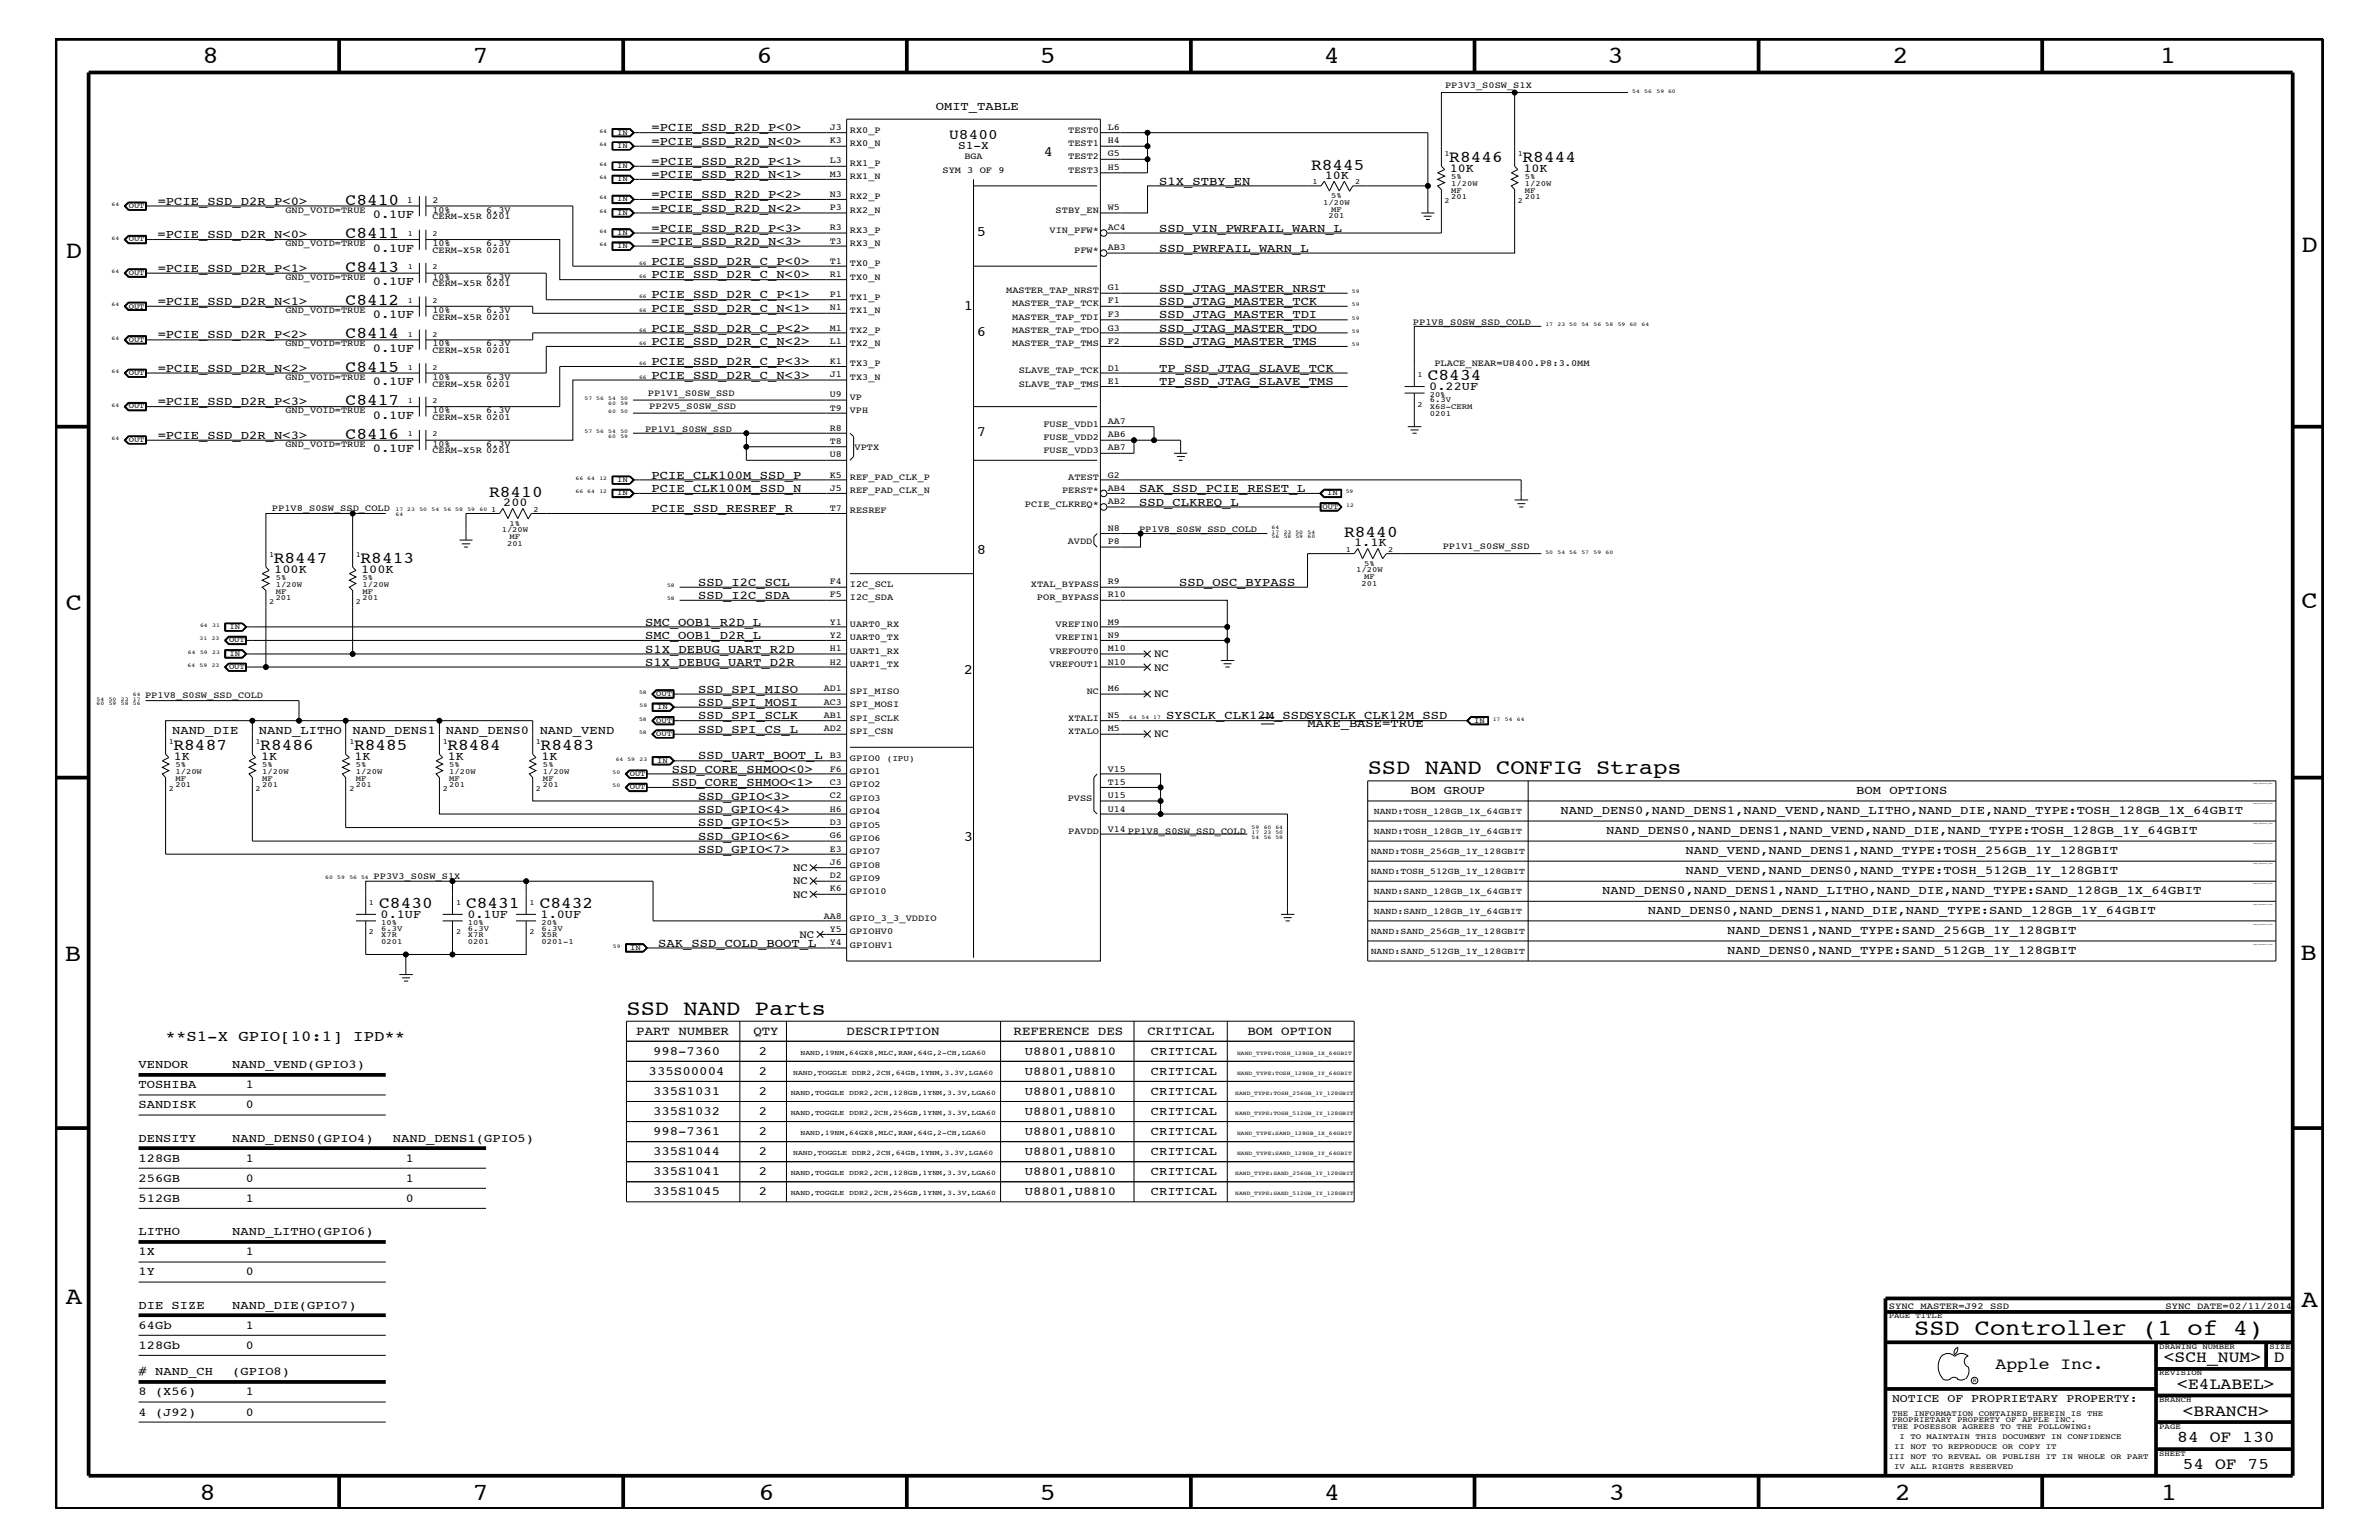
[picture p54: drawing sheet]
<svg xmlns="http://www.w3.org/2000/svg" width="432mm" height="279mm" viewBox="0 0 432 279" stroke-linecap="round" stroke-linejoin="round" font-family="sans-serif">
<defs><g id="words">
<g font-size="4.5">
<text x="36.7" y="11.5">8</text>
<text x="85.8" y="11.5">7</text>
<text x="137.3" y="11.5">6</text>
<text x="188.7" y="11.5">5</text>
<text x="240.3" y="11.5">4</text>
<text x="291.8" y="11.5">3</text>
<text x="343.5" y="11.5">2</text>
<text x="392" y="11.5">1</text>
<text x="11.9" y="46.8">D</text>
<text x="417.7" y="45.7">D</text>
<text x="11.9" y="110.6">C</text>
<text x="417.7" y="110.4">C</text>
<text x="11.8" y="174.3">B</text>
<text x="417.6" y="174.2">B</text>
<text x="11.9" y="236.7">A</text>
<text x="417.7" y="237.1">A</text>
<text x="36.2" y="272.1">8</text>
<text x="85.8" y="272.1">7</text>
<text x="137.7" y="272.1">6</text>
<text x="188.7" y="272.1">5</text>
<text x="240.4" y="272.1">4</text>
<text x="292" y="272.1">3</text>
<text x="343.9" y="272.1">2</text>
<text x="392.2" y="272.1">1</text>
</g>
<text font-size="4.1" x="347.4" y="242.3">SSD Controller (1 of 4)</text>
<g font-size="3.9">
<text x="248.2" y="140.4">SSD NAND CONFIG Straps</text>
<text x="113.7" y="184.1">SSD NAND Parts</text>
</g>
<g font-size="3">
<text x="263.1" y="29.4">R8446</text>
<text x="276.4" y="29.4">R8444</text>
<text x="238" y="30.8">R8445</text>
<text x="62.7" y="37.2">C8410</text>
<text x="62.7" y="43.2">C8411</text>
<text x="62.7" y="49.3">C8413</text>
<text x="62.7" y="55.3">C8412</text>
<text x="62.7" y="61.4">C8414</text>
<text x="62.7" y="67.5">C8415</text>
<text x="259.2" y="68.9">C8434</text>
<text x="62.7" y="73.5">C8417</text>
<text x="62.7" y="79.6">C8416</text>
<text x="88.8" y="90.1">R8410</text>
<text x="244" y="97.4">R8440</text>
<text x="49.7" y="102.1">R8447</text>
<text x="65.4" y="102.1">R8413</text>
<text x="31.5" y="136.1">R8487</text>
<text x="47.2" y="136.1">R8486</text>
<text x="64.3" y="136.1">R8485</text>
<text x="81.2" y="136.1">R8484</text>
<text x="98.1" y="136.1">R8483</text>
<text x="68.8" y="164.7">C8430</text>
<text x="84.6" y="164.7">C8431</text>
<text x="98" y="164.7">C8432</text>
<text x="362.2" y="248.4">Apple Inc.</text>
<text x="392.7" y="247.1">&lt;SCH_NUM&gt;</text>
<text x="395.2" y="252">&lt;E4LABEL&gt;</text>
<text x="412.7" y="247.1">D</text>
<text x="396.2" y="256.8">&lt;BRANCH&gt;</text>
<text x="395.2" y="261.6">84 OF 130</text>
<text x="396.2" y="266.6">54 OF 75</text>
</g>
<text font-size="2.8" x="30.1" y="188.9">**S1-X GPIO[10:1] IPD**</text>
<g font-size="2.6">
<text x="172.3" y="25.3">U8400</text>
<text x="189.5" y="28.3">4</text>
<text x="177.3" y="42.9">5</text>
<text x="174.9" y="56.2">1</text>
<text x="177.3" y="61">6</text>
<text x="177.3" y="79.2">7</text>
<text x="177.3" y="100.4">8</text>
<text x="174.9" y="122.2">2</text>
<text x="174.9" y="152.5">3</text>
</g>
<g font-size="2.3">
<text x="115.5" y="187.7">PART NUMBER</text>
<text x="118.5" y="191.4">998-7360</text>
<text x="136.7" y="187.7">QTY</text>
<text x="137.8" y="191.4">2</text>
<text x="153.7" y="187.7">DESCRIPTION</text>
<text x="184" y="187.7">REFERENCE DES</text>
<text x="208.3" y="187.7">CRITICAL</text>
<text x="226.4" y="187.7">BOM OPTION</text>
<text x="117.7" y="195">335S00004</text>
<text x="137.8" y="195">2</text>
<text x="118.5" y="198.7">335S1031</text>
<text x="118.5" y="202.3">335S1032</text>
<text x="137.8" y="202.3">2</text>
<text x="137.8" y="198.7">2</text>
<text x="118.5" y="209.6">335S1044</text>
<text x="118.5" y="205.9">998-7361</text>
<text x="137.8" y="209.6">2</text>
<text x="137.8" y="205.9">2</text>
<text x="118.5" y="213.2">335S1041</text>
<text x="137.8" y="213.2">2</text>
<text x="118.5" y="216.9">335S1045</text>
<text x="137.8" y="216.9">2</text>
</g>
<g font-size="2.2">
<text x="118.3" y="23.8">=PCIE_SSD_R2D_P&lt;0&gt;</text>
<text x="169.8" y="19.9">OMIT_TABLE</text>
<text x="118.3" y="26.3">=PCIE_SSD_R2D_N&lt;0&gt;</text>
<text x="118.3" y="29.9">=PCIE_SSD_R2D_P&lt;1&gt;</text>
<text x="118.3" y="35.9">=PCIE_SSD_R2D_P&lt;2&gt;</text>
<text x="118.3" y="32.3">=PCIE_SSD_R2D_N&lt;1&gt;</text>
<text x="210.4" y="33.6">S1X_STBY_EN</text>
<text x="240.5" y="32.5">10K</text>
<text x="263.1" y="31.2">10K</text>
<text x="276.5" y="31.2">10K</text>
<text x="28.6" y="37.2">=PCIE_SSD_D2R_P&lt;0&gt;</text>
<text x="67.6" y="39.6">0.1UF</text>
<text x="118.3" y="38.4">=PCIE_SSD_R2D_N&lt;2&gt;</text>
<text x="28.6" y="43.2">=PCIE_SSD_D2R_N&lt;0&gt;</text>
<text x="67.6" y="45.7">0.1UF</text>
<text x="118.3" y="44.4">=PCIE_SSD_R2D_N&lt;3&gt;</text>
<text x="118.3" y="42">=PCIE_SSD_R2D_P&lt;3&gt;</text>
<text x="210.4" y="42">SSD_VIN_PWRFAIL_WARN_L</text>
<text x="210.4" y="45.7">SSD_PWRFAIL_WARN_L</text>
<text x="28.6" y="49.3">=PCIE_SSD_D2R_P&lt;1&gt;</text>
<text x="67.6" y="51.7">0.1UF</text>
<text x="118.3" y="48">PCIE_SSD_D2R_C_P&lt;0&gt;</text>
<text x="118.3" y="50.5">PCIE_SSD_D2R_C_N&lt;0&gt;</text>
<text x="210.4" y="52.9">SSD_JTAG_MASTER_NRST</text>
<text x="28.6" y="55.3">=PCIE_SSD_D2R_N&lt;1&gt;</text>
<text x="67.6" y="57.8">0.1UF</text>
<text x="118.3" y="56.6">PCIE_SSD_D2R_C_N&lt;1&gt;</text>
<text x="118.3" y="54.1">PCIE_SSD_D2R_C_P&lt;1&gt;</text>
<text x="210.4" y="57.8">SSD_JTAG_MASTER_TDI</text>
<text x="210.4" y="55.3">SSD_JTAG_MASTER_TCK</text>
<text x="28.6" y="61.4">=PCIE_SSD_D2R_P&lt;2&gt;</text>
<text x="67.6" y="63.9">0.1UF</text>
<text x="118.3" y="62.6">PCIE_SSD_D2R_C_N&lt;2&gt;</text>
<text x="118.3" y="60.2">PCIE_SSD_D2R_C_P&lt;2&gt;</text>
<text x="210.4" y="62.6">SSD_JTAG_MASTER_TMS</text>
<text x="210.4" y="60.2">SSD_JTAG_MASTER_TDO</text>
<text x="28.6" y="67.5">=PCIE_SSD_D2R_N&lt;2&gt;</text>
<text x="67.6" y="69.9">0.1UF</text>
<text x="118.3" y="68.7">PCIE_SSD_D2R_C_N&lt;3&gt;</text>
<text x="118.3" y="66.2">PCIE_SSD_D2R_C_P&lt;3&gt;</text>
<text x="210.4" y="69.9">TP_SSD_JTAG_SLAVE_TMS</text>
<text x="210.4" y="67.5">TP_SSD_JTAG_SLAVE_TCK</text>
<text x="259.4" y="70.7">0.22UF</text>
<text x="28.6" y="73.5">=PCIE_SSD_D2R_P&lt;3&gt;</text>
<text x="67.6" y="76">0.1UF</text>
<text x="28.6" y="79.6">=PCIE_SSD_D2R_N&lt;3&gt;</text>
<text x="67.6" y="82">0.1UF</text>
<text x="118.3" y="89.3">PCIE_CLK100M_SSD_N</text>
<text x="118.3" y="86.9">PCIE_CLK100M_SSD_P</text>
<text x="206.8" y="89.3">SAK_SSD_PCIE_RESET_L</text>
<text x="91.4" y="91.8">200</text>
<text x="118.3" y="92.9">PCIE_SSD_RESREF_R</text>
<text x="206.8" y="91.7">SSD_CLKREQ_L</text>
<text x="245.8" y="99.1">1.1K</text>
<text x="49.8" y="104">100K</text>
<text x="65.5" y="104">100K</text>
<text x="126.7" y="106.3">SSD_I2C_SCL</text>
<text x="214" y="106.3">SSD_OSC_BYPASS</text>
<text x="117.1" y="113.6">SMC_OOB1_R2D_L</text>
<text x="126.7" y="108.7">SSD_I2C_SDA</text>
<text x="117.1" y="118.4">S1X_DEBUG_UART_R2D</text>
<text x="117.1" y="115.9">SMC_OOB1_D2R_L</text>
<text x="117.1" y="120.8">S1X_DEBUG_UART_D2R</text>
<text x="126.7" y="125.7">SSD_SPI_MISO</text>
<text x="126.7" y="130.5">SSD_SPI_SCLK</text>
<text x="126.7" y="128">SSD_SPI_MOSI</text>
<text x="211.7" y="130.5">SYSCLK_CLK12M_SSDSYSCLK_CLK12M_SSD</text>
<text x="237.3" y="131.9">MAKE_BASE=TRUE</text>
<text x="31.2" y="133.2">NAND_DIE</text>
<text x="31.6" y="137.9">1K</text>
<text x="47" y="133.2">NAND_LITHO</text>
<text x="47.4" y="137.9">1K</text>
<text x="64" y="133.2">NAND_DENS1</text>
<text x="64.3" y="137.9">1K</text>
<text x="80.9" y="133.2">NAND_DENS0</text>
<text x="81.3" y="137.9">1K</text>
<text x="98" y="133.2">NAND_VEND</text>
<text x="98.3" y="137.9">1K</text>
<text x="126.7" y="133">SSD_SPI_CS_L</text>
<text x="126.7" y="137.8">SSD_UART_BOOT_L</text>
<text x="121.9" y="140.2">SSD_CORE_SHMOO&lt;0&gt;</text>
<text x="121.9" y="142.6">SSD_CORE_SHMOO&lt;1&gt;</text>
<text x="126.7" y="149.9">SSD_GPIO&lt;5&gt;</text>
<text x="126.7" y="147.5">SSD_GPIO&lt;4&gt;</text>
<text x="126.7" y="145.1">SSD_GPIO&lt;3&gt;</text>
<text x="256" y="144">BOM GROUP</text>
<text x="283.2" y="147.7">NAND_DENS0,NAND_DENS1,NAND_VEND,NAND_LITHO,NAND_DIE,NAND_TYPE:TOSH_128GB_1X_64GBIT</text>
<text x="336.9" y="144">BOM OPTIONS</text>
<text x="126.7" y="152.3">SSD_GPIO&lt;6&gt;</text>
<text x="126.7" y="154.7">SSD_GPIO&lt;7&gt;</text>
<text x="291.5" y="151.3">NAND_DENS0,NAND_DENS1,NAND_VEND,NAND_DIE,NAND_TYPE:TOSH_128GB_1Y_64GBIT</text>
<text x="305.9" y="155">NAND_VEND,NAND_DENS1,NAND_TYPE:TOSH_256GB_1Y_128GBIT</text>
<text x="305.9" y="158.6">NAND_VEND,NAND_DENS0,NAND_TYPE:TOSH_512GB_1Y_128GBIT</text>
<text x="69.1" y="166.5">0.1UF</text>
<text x="84.8" y="166.5">0.1UF</text>
<text x="98.1" y="166.5">1.0UF</text>
<text x="290.8" y="162.2">NAND_DENS0,NAND_DENS1,NAND_LITHO,NAND_DIE,NAND_TYPE:SAND_128GB_1X_64GBIT</text>
<text x="299.1" y="165.9">NAND_DENS0,NAND_DENS1,NAND_DIE,NAND_TYPE:SAND_128GB_1Y_64GBIT</text>
<text x="119.5" y="171.7">SAK_SSD_COLD_BOOT_L</text>
<text x="313.5" y="169.5">NAND_DENS1,NAND_TYPE:SAND_256GB_1Y_128GBIT</text>
<text x="313.5" y="173.2">NAND_DENS0,NAND_TYPE:SAND_512GB_1Y_128GBIT</text>
<text x="186" y="191.4">U8801,U8810</text>
<text x="208.9" y="191.4">CRITICAL</text>
<text x="25.1" y="193.7">VENDOR</text>
<text x="25.1" y="197.4">TOSHIBA</text>
<text x="42.2" y="193.7">NAND_VEND(GPIO3)</text>
<text x="44.6" y="197.4">1</text>
<text x="186" y="195">U8801,U8810</text>
<text x="208.9" y="195">CRITICAL</text>
<text x="25.1" y="201">SANDISK</text>
<text x="44.6" y="201">0</text>
<text x="186" y="202.3">U8801,U8810</text>
<text x="186" y="198.7">U8801,U8810</text>
<text x="208.9" y="202.3">CRITICAL</text>
<text x="208.9" y="198.7">CRITICAL</text>
<text x="25.1" y="207.1">DENSITY</text>
<text x="42.2" y="207.1">NAND_DENS0(GPIO4)</text>
<text x="71.3" y="207.1">NAND_DENS1(GPIO5)</text>
<text x="186" y="209.6">U8801,U8810</text>
<text x="186" y="205.9">U8801,U8810</text>
<text x="208.9" y="209.6">CRITICAL</text>
<text x="208.9" y="205.9">CRITICAL</text>
<text x="25.1" y="214.4">256GB</text>
<text x="25.1" y="210.8">128GB</text>
<text x="44.6" y="210.8">1</text>
<text x="44.6" y="214.4">0</text>
<text x="73.7" y="214.4">1</text>
<text x="73.7" y="210.8">1</text>
<text x="186" y="213.2">U8801,U8810</text>
<text x="208.9" y="213.2">CRITICAL</text>
<text x="25.1" y="218">512GB</text>
<text x="44.6" y="218">1</text>
<text x="73.7" y="218">0</text>
<text x="186" y="216.9">U8801,U8810</text>
<text x="208.9" y="216.9">CRITICAL</text>
<text x="25.1" y="227.7">1X</text>
<text x="25.1" y="224.1">LITHO</text>
<text x="42.2" y="224.1">NAND_LITHO(GPIO6)</text>
<text x="44.6" y="227.7">1</text>
<text x="25.1" y="231.3">1Y</text>
<text x="44.6" y="231.3">0</text>
<text x="25.1" y="237.4">DIE SIZE</text>
<text x="42.2" y="237.4">NAND_DIE(GPIO7)</text>
<text x="25.1" y="241.1">64Gb</text>
<text x="25.1" y="244.7">128Gb</text>
<text x="44.6" y="244.7">0</text>
<text x="44.6" y="241.1">1</text>
<text x="25.1" y="249.5"># NAND_CH</text>
<text x="42.2" y="249.5">(GPIO8)</text>
<text x="25.1" y="253.2">8 (X56)</text>
<text x="25.1" y="256.8">4 (J92)</text>
<text x="44.6" y="256.8">0</text>
<text x="44.6" y="253.2">1</text>
</g>
<g font-size="2.1">
<text x="173.9" y="27.1">S1-X</text>
<text x="343.4" y="254.4">NOTICE OF PROPRIETARY PROPERTY:</text>
</g>
<g font-size="2">
<text x="209.5" y="119.2">NC</text>
<text x="209.5" y="121.7">NC</text>
<text x="209.5" y="126.5">NC</text>
<text x="209.5" y="133.8">NC</text>
<text x="143.9" y="158">NC</text>
<text x="143.9" y="160.5">NC</text>
<text x="143.9" y="162.8">NC</text>
<text x="145.1" y="170.1">NC</text>
</g>
<g font-size="1.7">
<text x="262.3" y="15.9">PP3V3_S0SW_S1X</text>
<text x="150.6" y="23.6">J3</text>
<text x="201.1" y="23.6">L6</text>
<text x="150.6" y="26">K3</text>
<text x="150.6" y="29.7">L3</text>
<text x="154.3" y="24.1">RX0_P</text>
<text x="154.3" y="26.5">RX0_N</text>
<text x="175" y="28.9">BGA</text>
<text x="193.9" y="24.1">TEST0</text>
<text x="193.9" y="26.5">TEST1</text>
<text x="193.9" y="28.9">TEST2</text>
<text x="201.1" y="26">H4</text>
<text x="201.1" y="28.4">G5</text>
<text x="150.6" y="32">M3</text>
<text x="150.6" y="35.7">N3</text>
<text x="154.3" y="32.5">RX1_N</text>
<text x="154.3" y="30.2">RX1_P</text>
<text x="171.1" y="31.4">SYM 3 OF 9</text>
<text x="193.9" y="31.4">TEST3</text>
<text x="201.1" y="30.8">H5</text>
<text x="51.8" y="38.6">GND_VOID=TRUE</text>
<text x="73.8" y="36.8">1</text>
<text x="78.5" y="39.8">CERM-X5R 0201</text>
<text x="78.5" y="38.6">10%</text>
<text x="78.5" y="36.8">2</text>
<text x="88.2" y="38.6">6.3V</text>
<text x="150.6" y="38.1">P3</text>
<text x="150.6" y="41.8">R3</text>
<text x="154.3" y="36.2">RX2_P</text>
<text x="154.3" y="38.6">RX2_N</text>
<text x="191.6" y="38.6">STBY_EN</text>
<text x="201.1" y="38.1">W5</text>
<text x="201.1" y="41.8">AC4</text>
<text x="51.8" y="44.6">GND_VOID=TRUE</text>
<text x="78.5" y="45.9">CERM-X5R 0201</text>
<text x="78.5" y="44.6">10%</text>
<text x="88.2" y="44.6">6.3V</text>
<text x="150.6" y="47.9">T1</text>
<text x="150.6" y="44.2">T3</text>
<text x="154.3" y="42.3">RX3_P</text>
<text x="154.3" y="44.6">RX3_N</text>
<text x="190.5" y="42.3">VIN_PFW*</text>
<text x="195" y="45.9">PFW*</text>
<text x="201.1" y="45.4">AB3</text>
<text x="51.8" y="50.7">GND_VOID=TRUE</text>
<text x="78.5" y="50.7">10%</text>
<text x="78.5" y="51.9">CERM-X5R 0201</text>
<text x="88.2" y="50.7">6.3V</text>
<text x="150.6" y="50.2">R1</text>
<text x="150.6" y="53.9">P1</text>
<text x="154.3" y="48.3">TX0_P</text>
<text x="154.3" y="50.7">TX0_N</text>
<text x="182.6" y="53.2">MASTER_TAP_NRST</text>
<text x="201.1" y="52.7">G1</text>
<text x="51.8" y="56.8">GND_VOID=TRUE</text>
<text x="78.5" y="56.8">10%</text>
<text x="78.5" y="58">CERM-X5R 0201</text>
<text x="88.2" y="56.8">6.3V</text>
<text x="150.6" y="56.3">N1</text>
<text x="150.6" y="60">M1</text>
<text x="154.3" y="54.4">TX1_P</text>
<text x="154.3" y="56.8">TX1_N</text>
<text x="183.7" y="55.6">MASTER_TAP_TCK</text>
<text x="183.7" y="58">MASTER_TAP_TDI</text>
<text x="201.1" y="55.1">F1</text>
<text x="201.1" y="57.5">F3</text>
<text x="201.1" y="60">G3</text>
<text x="256.5" y="59">PP1V8_S0SW_SSD_COLD</text>
<text x="51.8" y="62.9">GND_VOID=TRUE</text>
<text x="78.5" y="62.9">10%</text>
<text x="78.5" y="64">CERM-X5R 0201</text>
<text x="88.2" y="62.9">6.3V</text>
<text x="150.6" y="62.3">L1</text>
<text x="150.6" y="66">K1</text>
<text x="154.3" y="60.4">TX2_P</text>
<text x="154.3" y="62.9">TX2_N</text>
<text x="183.7" y="60.4">MASTER_TAP_TDO</text>
<text x="183.7" y="62.9">MASTER_TAP_TMS</text>
<text x="201.1" y="62.3">F2</text>
<text x="51.8" y="68.9">GND_VOID=TRUE</text>
<text x="78.5" y="68.9">10%</text>
<text x="78.5" y="70.1">CERM-X5R 0201</text>
<text x="88.2" y="68.9">6.3V</text>
<text x="117.6" y="71.8">PP1V1_S0SW_SSD</text>
<text x="150.6" y="68.4">J1</text>
<text x="154.3" y="68.9">TX3_N</text>
<text x="154.3" y="66.5">TX3_P</text>
<text x="184.9" y="67.7">SLAVE_TAP_TCK</text>
<text x="184.9" y="70.1">SLAVE_TAP_TMS</text>
<text x="201.1" y="67.3">D1</text>
<text x="201.1" y="69.6">E1</text>
<text x="260.3" y="66.3">PLACE_NEAR=U8400.P8:3.0MM</text>
<text x="51.8" y="75">GND_VOID=TRUE</text>
<text x="78.5" y="75">10%</text>
<text x="78.5" y="76.2">CERM-X5R 0201</text>
<text x="88.2" y="75">6.3V</text>
<text x="117.9" y="74.2">PP2V5_S0SW_SSD</text>
<text x="150.6" y="72.1">U9</text>
<text x="150.6" y="74.5">T9</text>
<text x="154.3" y="72.6">VP</text>
<text x="154.3" y="75">VPH</text>
<text x="189.4" y="77.4">FUSE_VDD1</text>
<text x="201.1" y="76.9">AA7</text>
<text x="51.8" y="81.1">GND_VOID=TRUE</text>
<text x="78.5" y="81.1">10%</text>
<text x="78.5" y="82.2">CERM-X5R 0201</text>
<text x="88.2" y="81.1">6.3V</text>
<text x="117.1" y="78.3">PP1V1_S0SW_SSD</text>
<text x="150.6" y="78.2">R8</text>
<text x="150.6" y="80.5">T8</text>
<text x="150.6" y="83">U8</text>
<text x="155.1" y="81.6">VPTX</text>
<text x="189.4" y="79.9">FUSE_VDD2</text>
<text x="189.4" y="82.2">FUSE_VDD3</text>
<text x="201.1" y="79.4">AB6</text>
<text x="201.1" y="81.7">AB7</text>
<text x="150.6" y="89">J5</text>
<text x="150.6" y="86.6">K5</text>
<text x="154.3" y="89.5">REF_PAD_CLK_N</text>
<text x="154.3" y="87.1">REF_PAD_CLK_P</text>
<text x="192.8" y="89.5">PERST*</text>
<text x="193.9" y="87.1">ATEST</text>
<text x="201.1" y="86.6">G2</text>
<text x="201.1" y="89">AB4</text>
<text x="49.4" y="92.7">PP1V8_S0SW_SSD_COLD</text>
<text x="150.6" y="92.7">T7</text>
<text x="154.3" y="93.2">RESREF</text>
<text x="186" y="92">PCIE_CLKREQ*</text>
<text x="201.1" y="91.5">AB2</text>
<text x="193.8" y="98.7">AVDD</text>
<text x="201.1" y="96.3">N8</text>
<text x="201.1" y="98.7">P8</text>
<text x="206.8" y="96.5">PP1V8_S0SW_SSD_COLD</text>
<text x="261.9" y="99.7">PP1V1_S0SW_SSD</text>
<text x="150.6" y="106">F4</text>
<text x="154.3" y="106.5">I2C_SCL</text>
<text x="187.1" y="106.5">XTAL_BYPASS</text>
<text x="201.1" y="106">R9</text>
<text x="150.6" y="113.3">Y1</text>
<text x="150.6" y="108.4">F5</text>
<text x="154.3" y="108.9">I2C_SDA</text>
<text x="154.3" y="113.7">UART0_RX</text>
<text x="188.2" y="108.9">POR_BYPASS</text>
<text x="191.6" y="113.7">VREFIN0</text>
<text x="201.1" y="113.3">M9</text>
<text x="201.1" y="108.4">R10</text>
<text x="150.6" y="115.7">Y2</text>
<text x="150.6" y="118.1">H1</text>
<text x="154.3" y="116.2">UART0_TX</text>
<text x="154.3" y="118.6">UART1_RX</text>
<text x="190.5" y="118.6">VREFOUT0</text>
<text x="191.6" y="116.2">VREFIN1</text>
<text x="201.1" y="115.7">N9</text>
<text x="201.1" y="118.1">M10</text>
<text x="149.5" y="125.4">AD1</text>
<text x="150.6" y="120.6">H2</text>
<text x="154.3" y="125.9">SPI_MISO</text>
<text x="154.3" y="121">UART1_TX</text>
<text x="190.5" y="121">VREFOUT1</text>
<text x="197.3" y="125.9">NC</text>
<text x="201.1" y="120.6">N10</text>
<text x="201.1" y="125.4">M6</text>
<text x="26.3" y="126.7">PP1V8_S0SW_SSD_COLD</text>
<text x="149.5" y="127.9">AC3</text>
<text x="149.5" y="130.2">AB1</text>
<text x="154.3" y="128.3">SPI_MOSI</text>
<text x="154.3" y="130.8">SPI_SCLK</text>
<text x="193.9" y="130.8">XTALI</text>
<text x="201.1" y="130.2">N5</text>
<text x="149.5" y="132.7">AD2</text>
<text x="150.6" y="137.5">B3</text>
<text x="154.3" y="133.2">SPI_CSN</text>
<text x="193.9" y="133.2">XTALO</text>
<text x="201.1" y="132.7">M5</text>
<text x="150.6" y="140">F6</text>
<text x="150.6" y="142.4">C3</text>
<text x="154.3" y="138">GPIO0</text>
<text x="154.3" y="140.4">GPIO1</text>
<text x="154.3" y="142.9">GPIO2</text>
<text x="201.1" y="140">V15</text>
<text x="201.1" y="142.4">T15</text>
<text x="150.6" y="144.8">C2</text>
<text x="150.6" y="147.3">H6</text>
<text x="150.6" y="149.6">D3</text>
<text x="154.3" y="145.3">GPIO3</text>
<text x="154.3" y="147.7">GPIO4</text>
<text x="193.8" y="145.3">PVSS</text>
<text x="201.1" y="144.8">U15</text>
<text x="201.1" y="147.3">U14</text>
<text x="150.6" y="152.1">G6</text>
<text x="150.6" y="154.5">E3</text>
<text x="154.3" y="150.1">GPIO5</text>
<text x="154.3" y="152.6">GPIO6</text>
<text x="154.3" y="155">GPIO7</text>
<text x="193.9" y="151.3">PAVDD</text>
<text x="201.1" y="150.9">V14 PP1V8_S0SW_SSD_COLD</text>
<text x="67.8" y="159.5">PP3V3_S0SW_S1X</text>
<text x="150.6" y="161.7">K6</text>
<text x="150.6" y="156.9">J6</text>
<text x="150.6" y="159.4">D2</text>
<text x="154.3" y="157.4">GPIO8</text>
<text x="154.3" y="159.9">GPIO9</text>
<text x="149.5" y="166.7">AA8</text>
<text x="154.3" y="162.2">GPIO10</text>
<text x="154.3" y="167.1">GPIO_3_3_VDDIO</text>
<text x="150.6" y="169">Y5</text>
<text x="150.6" y="171.5">Y4</text>
<text x="154.3" y="169.5">GPIOHV0</text>
<text x="154.3" y="172">GPIOHV1</text>
<text x="342.8" y="237.4">SYNC_MASTER=J92_SSD</text>
<text x="393" y="237.4">SYNC_DATE=02/11/2014</text>
</g>
<g font-size="1.6">
<text x="249.3" y="147.7">NAND:TOSH_128GB_1X_64GBIT</text>
<text x="248.8" y="155">NAND:TOSH_256GB_1Y_128GBIT</text>
<text x="249.3" y="151.3">NAND:TOSH_128GB_1Y_64GBIT</text>
<text x="248.8" y="158.6">NAND:TOSH_512GB_1Y_128GBIT</text>
<text x="249.3" y="162.2">NAND:SAND_128GB_1X_64GBIT</text>
<text x="249.3" y="165.9">NAND:SAND_128GB_1Y_64GBIT</text>
<text x="248.8" y="169.5">NAND:SAND_256GB_1Y_128GBIT</text>
<text x="248.8" y="173.2">NAND:SAND_512GB_1Y_128GBIT</text>
</g>
<text font-size="1.5" x="161" y="138">(IPU)</text>
<g font-size="1.4">
<text x="112" y="26.9">IN</text>
<text x="112" y="24.4">IN</text>
<text x="262.2" y="28.3">1</text>
<text x="275.5" y="28.3">1</text>
<text x="112" y="32.9">IN</text>
<text x="112" y="30.5">IN</text>
<text x="238.3" y="33.4">1</text>
<text x="241.6" y="35.9">5%</text>
<text x="246" y="33.4">2</text>
<text x="263.4" y="32.5">5%</text>
<text x="263.4" y="33.7">1/20W</text>
<text x="263.4" y="35">MF</text>
<text x="276.8" y="35">MF</text>
<text x="276.8" y="33.7">1/20W</text>
<text x="276.8" y="32.5">5%</text>
<text x="23.4" y="37.8">OUT</text>
<text x="112" y="39">IN</text>
<text x="112" y="36.5">IN</text>
<text x="240.2" y="37.2">1/20W</text>
<text x="241.1" y="39.6">201</text>
<text x="241.6" y="38.4">MF</text>
<text x="262.2" y="36.8">2</text>
<text x="263.4" y="36.2">201</text>
<text x="275.5" y="36.8">2</text>
<text x="276.8" y="36.2">201</text>
<text x="23.4" y="43.8">OUT</text>
<text x="74" y="42.9">1</text>
<text x="78.5" y="42.9">2</text>
<text x="112" y="42.6">IN</text>
<text x="112" y="45.1">IN</text>
<text x="23.4" y="49.9">OUT</text>
<text x="74" y="48.9">1</text>
<text x="78.5" y="48.9">2</text>
<text x="23.4" y="56">OUT</text>
<text x="74" y="55">1</text>
<text x="78.5" y="55">2</text>
<text x="23.4" y="62">OUT</text>
<text x="74" y="61.1">1</text>
<text x="78.5" y="61.1">2</text>
<text x="23.4" y="68.1">OUT</text>
<text x="74" y="67.1">1</text>
<text x="78.5" y="67.1">2</text>
<text x="257.3" y="68.4">1</text>
<text x="259.5" y="72">20%</text>
<text x="23.4" y="74.1">OUT</text>
<text x="74" y="73.2">1</text>
<text x="78.5" y="73.2">2</text>
<text x="257.3" y="73.8">2</text>
<text x="259.5" y="74.3">X6S-CERM</text>
<text x="259.5" y="73">6.3V</text>
<text x="259.5" y="75.5">0201</text>
<text x="23.4" y="80.2">OUT</text>
<text x="74" y="79.2">1</text>
<text x="78.5" y="79.2">2</text>
<text x="112" y="89.9">IN</text>
<text x="112" y="87.5">IN</text>
<text x="240.9" y="89.9">IN</text>
<text x="89.2" y="92.8">1</text>
<text x="92.5" y="95.4">1%</text>
<text x="96.9" y="92.8">2</text>
<text x="240" y="92.3">OUT</text>
<text x="48.9" y="101">1</text>
<text x="64.6" y="101">1</text>
<text x="91.1" y="96.5">1/20W</text>
<text x="92" y="99">201</text>
<text x="92.5" y="97.7">MF</text>
<text x="244.3" y="100.1">1</text>
<text x="252" y="100.1">2</text>
<text x="50" y="106.5">1/20W</text>
<text x="50" y="107.7">MF</text>
<text x="50" y="105.3">5%</text>
<text x="65.8" y="106.5">1/20W</text>
<text x="65.8" y="105.3">5%</text>
<text x="65.8" y="107.7">MF</text>
<text x="246.2" y="103.8">1/20W</text>
<text x="247.1" y="106.3">201</text>
<text x="247.6" y="102.6">5%</text>
<text x="247.6" y="105">MF</text>
<text x="48.9" y="109.5">2</text>
<text x="50" y="108.9">201</text>
<text x="64.6" y="109.5">2</text>
<text x="65.8" y="108.9">201</text>
<text x="41.6" y="116.5">OUT</text>
<text x="41.7" y="114.2">IN</text>
<text x="41.7" y="119">IN</text>
<text x="41.6" y="121.4">OUT</text>
<text x="119.1" y="126.3">OUT</text>
<text x="119.1" y="131.1">OUT</text>
<text x="119.3" y="128.7">IN</text>
<text x="267.5" y="131.1">IN</text>
<text x="30.6" y="135">1</text>
<text x="46.4" y="135">1</text>
<text x="63.4" y="135">1</text>
<text x="80.3" y="135">1</text>
<text x="97.3" y="135">1</text>
<text x="119.1" y="133.5">OUT</text>
<text x="30.6" y="143.5">2</text>
<text x="31.8" y="139.2">5%</text>
<text x="31.8" y="141.7">MF</text>
<text x="31.8" y="142.9">201</text>
<text x="31.8" y="140.4">1/20W</text>
<text x="46.4" y="143.5">2</text>
<text x="47.6" y="142.9">201</text>
<text x="47.6" y="141.7">MF</text>
<text x="47.6" y="139.2">5%</text>
<text x="47.6" y="140.4">1/20W</text>
<text x="63.4" y="143.5">2</text>
<text x="64.6" y="140.4">1/20W</text>
<text x="64.6" y="139.2">5%</text>
<text x="64.6" y="141.7">MF</text>
<text x="64.6" y="142.9">201</text>
<text x="80.3" y="143.5">2</text>
<text x="81.5" y="141.7">MF</text>
<text x="81.5" y="142.9">201</text>
<text x="81.5" y="139.2">5%</text>
<text x="81.5" y="140.4">1/20W</text>
<text x="97.3" y="143.5">2</text>
<text x="98.6" y="139.2">5%</text>
<text x="98.6" y="140.4">1/20W</text>
<text x="98.6" y="141.7">MF</text>
<text x="98.6" y="142.9">201</text>
<text x="114.3" y="140.8">OUT</text>
<text x="114.3" y="143.2">OUT</text>
<text x="119.3" y="138.4">IN</text>
<text x="67" y="164.1">1</text>
<text x="69.2" y="167.8">10%</text>
<text x="82.8" y="164.1">1</text>
<text x="84.9" y="167.8">10%</text>
<text x="96.1" y="164.1">1</text>
<text x="98.3" y="167.8">20%</text>
<text x="67" y="169.5">2</text>
<text x="69.2" y="171.2">0201</text>
<text x="69.2" y="170">X7R</text>
<text x="69.2" y="168.9">6.3V</text>
<text x="82.8" y="169.5">2</text>
<text x="84.9" y="168.9">6.3V</text>
<text x="84.9" y="170">X7R</text>
<text x="84.9" y="171.2">0201</text>
<text x="96.1" y="169.5">2</text>
<text x="98.3" y="170">X5R</text>
<text x="98.3" y="168.9">6.3V</text>
<text x="98.3" y="171.2">0201-1</text>
<text x="114.4" y="172.3">IN</text>
<text x="342.8" y="239.2">PAGE TITLE</text>
<text x="391.9" y="244.7">DRAWING NUMBER</text>
<text x="411.9" y="244.7">SIZE</text>
<text x="391.9" y="249.5">REVISION</text>
<text x="343.4" y="256.8">THE INFORMATION CONTAINED HEREIN IS THE</text>
<text x="391.9" y="254.4">BRANCH</text>
<text x="343.4" y="258">PROPRIETARY PROPERTY OF APPLE INC.</text>
<text x="343.4" y="259.3">THE POSESSOR AGREES TO THE FOLLOWING:</text>
<text x="343.8" y="262.9">II NOT TO REPRODUCE OR COPY IT</text>
<text x="344.8" y="261.1">I TO MAINTAIN THIS DOCUMENT IN CONFIDENCE</text>
<text x="391.9" y="259.3">PAGE</text>
<text x="342.8" y="264.7">III NOT TO REVEAL OR PUBLISH IT IN WHOLE OR PART</text>
<text x="343.8" y="266.6">IV ALL RIGHTS RESERVED</text>
<text x="391.9" y="264.1">SHEET</text>
</g>
<g font-size="1.3">
<text x="145.3" y="191.4">NAND,19NM,64GX8,MLC,RAW,64G,2-CH,LGA60</text>
<text x="144" y="195">NAND,TOGGLE DDR2,2CH,64GB,1YNM,3.3V,LGA60</text>
<text x="143.5" y="202.3">NAND,TOGGLE DDR2,2CH,256GB,1YNM,3.3V,LGA60</text>
<text x="143.5" y="198.7">NAND,TOGGLE DDR2,2CH,128GB,1YNM,3.3V,LGA60</text>
<text x="144" y="209.6">NAND,TOGGLE DDR2,2CH,64GB,1YNM,3.3V,LGA60</text>
<text x="145.3" y="205.9">NAND,19NM,64GX8,MLC,RAW,64G,2-CH,LGA60</text>
<text x="143.5" y="213.2">NAND,TOGGLE DDR2,2CH,128GB,1YNM,3.3V,LGA60</text>
<text x="143.5" y="216.9">NAND,TOGGLE DDR2,2CH,256GB,1YNM,3.3V,LGA60</text>
</g>
<g font-size="1">
<text x="296.3" y="16.8">54</text>
<text x="298.5" y="16.8">56</text>
<text x="300.7" y="16.8">59 60</text>
<text x="108.8" y="26.5">64</text>
<text x="108.8" y="24.1">64</text>
<text x="108.8" y="32.5">64</text>
<text x="108.8" y="30.2">64</text>
<text x="20.2" y="37.4">64</text>
<text x="108.8" y="38.6">64</text>
<text x="108.8" y="36.2">64</text>
<text x="20.2" y="43.5">64</text>
<text x="108.8" y="42.3">64</text>
<text x="108.8" y="44.6">64</text>
<text x="20.2" y="49.6">64</text>
<text x="116" y="50.5">66</text>
<text x="116" y="48">66</text>
<text x="245.4" y="53.2">59</text>
<text x="20.2" y="55.6">64</text>
<text x="116" y="56.6">66</text>
<text x="116" y="54.1">66</text>
<text x="245.4" y="58">59</text>
<text x="245.4" y="55.6">59</text>
<text x="280.5" y="59.2">17</text>
<text x="282.7" y="59.2">23 50</text>
<text x="287" y="59.2">54</text>
<text x="289.2" y="59.2">56</text>
<text x="291.4" y="59.2">58</text>
<text x="293.6" y="59.2">59 60</text>
<text x="297.9" y="59.2">64</text>
<text x="20.2" y="61.7">64</text>
<text x="116" y="62.6">66</text>
<text x="116" y="60.2">66</text>
<text x="245.4" y="62.9">59</text>
<text x="245.4" y="60.4">59</text>
<text x="20.2" y="67.7">64</text>
<text x="116" y="68.7">66</text>
<text x="116" y="66.2">66</text>
<text x="20.2" y="73.8">64</text>
<text x="106.1" y="72.6">57 56</text>
<text x="110.4" y="75">60</text>
<text x="110.4" y="72.6">54</text>
<text x="110.4" y="73.4">60</text>
<text x="112.6" y="75">50</text>
<text x="112.6" y="72.6">50</text>
<text x="112.6" y="73.4">59</text>
<text x="20.2" y="79.9">64</text>
<text x="106.1" y="78.6">57 56</text>
<text x="110.4" y="78.6">54</text>
<text x="110.4" y="79.5">60</text>
<text x="112.6" y="78.6">50</text>
<text x="112.6" y="79.5">59</text>
<text x="104.5" y="89.5">66 64</text>
<text x="104.5" y="87.1">66 64</text>
<text x="108.8" y="89.5">12</text>
<text x="108.8" y="87.1">12</text>
<text x="244.3" y="89.5">59</text>
<text x="71.8" y="92.7">17 23</text>
<text x="71.8" y="93.6">64</text>
<text x="76.1" y="92.7">50</text>
<text x="78.3" y="92.7">54</text>
<text x="80.5" y="92.7">56 58</text>
<text x="84.8" y="92.7">59</text>
<text x="87" y="92.7">60</text>
<text x="230.8" y="96">64</text>
<text x="244.3" y="92">12</text>
<text x="230.8" y="96.8">17</text>
<text x="230.8" y="97.6">56</text>
<text x="233" y="96.8">23 50</text>
<text x="233" y="97.6">58 59</text>
<text x="237.3" y="96.8">54</text>
<text x="237.3" y="97.6">60</text>
<text x="280.5" y="100.4">50</text>
<text x="282.7" y="100.4">54 56</text>
<text x="287" y="100.4">57</text>
<text x="289.2" y="100.4">59</text>
<text x="291.4" y="100.4">60</text>
<text x="121.1" y="106.5">58</text>
<text x="36.3" y="113.7">64</text>
<text x="38.5" y="113.7">31</text>
<text x="121.1" y="108.9">58</text>
<text x="34.1" y="118.6">64</text>
<text x="36.2" y="116.2">31</text>
<text x="36.3" y="118.6">59</text>
<text x="38.4" y="116.2">23</text>
<text x="38.5" y="118.6">23</text>
<text x="34" y="121">64</text>
<text x="36.2" y="121">59</text>
<text x="38.4" y="121">23</text>
<text x="116" y="125.9">58</text>
<text x="17.5" y="127.1">54</text>
<text x="17.5" y="128">60</text>
<text x="19.7" y="127.1">50</text>
<text x="19.7" y="128">59</text>
<text x="21.9" y="127.1">23</text>
<text x="21.9" y="128">58</text>
<text x="24.1" y="127.1">17</text>
<text x="24.1" y="128">56</text>
<text x="24.1" y="126.3">64</text>
<text x="116" y="130.8">58</text>
<text x="116.1" y="128.3">58</text>
<text x="205" y="130.5">64</text>
<text x="207.2" y="130.5">54 17</text>
<text x="270.9" y="130.8">17</text>
<text x="273.1" y="130.8">54</text>
<text x="275.3" y="130.8">64</text>
<text x="116" y="133.2">58</text>
<text x="111.2" y="140.4">50</text>
<text x="111.2" y="142.9">50</text>
<text x="111.8" y="138">64 59</text>
<text x="116.1" y="138">23</text>
<text x="227.2" y="151.3">17</text>
<text x="227.2" y="152.3">54</text>
<text x="227.2" y="150.5">59</text>
<text x="229.4" y="151.3">23 50</text>
<text x="229.4" y="152.3">56 58</text>
<text x="229.4" y="150.5">60 64</text>
<text x="59" y="159.5">60</text>
<text x="61.2" y="159.5">59</text>
<text x="63.4" y="159.5">56 54</text>
<text x="111.3" y="172">59</text>
<text x="224.5" y="191.4">NAND_TYPE:TOSH_128GB_1X_64GBIT</text>
<text x="224.5" y="195">NAND_TYPE:TOSH_128GB_1Y_64GBIT</text>
<text x="224.2" y="202.3">NAND_TYPE:TOSH_512GB_1Y_128GBIT</text>
<text x="224.2" y="198.7">NAND_TYPE:TOSH_256GB_1Y_128GBIT</text>
<text x="224.5" y="209.6">NAND_TYPE:SAND_128GB_1Y_64GBIT</text>
<text x="224.5" y="205.9">NAND_TYPE:SAND_128GB_1X_64GBIT</text>
<text x="224.2" y="213.2">NAND_TYPE:SAND_256GB_1Y_128GBIT</text>
<text x="224.2" y="216.9">NAND_TYPE:SAND_512GB_1Y_128GBIT</text>
<text x="358.1" y="250.7">R</text>
</g>
<g font-size=".3">
<text x="408.9" y="142.3">TABLE_BOMGROUP_HEAD</text>
<text x="408.9" y="149.5">TABLE_BOMGROUP_ITEM</text>
<text x="408.9" y="145.9">TABLE_BOMGROUP_ITEM</text>
<text x="408.9" y="153.2">TABLE_BOMGROUP_ITEM</text>
<text x="408.9" y="156.8">TABLE_BOMGROUP_ITEM</text>
<text x="408.9" y="160.5">TABLE_BOMGROUP_ITEM</text>
<text x="408.9" y="164.1">TABLE_BOMGROUP_ITEM</text>
<text x="408.9" y="167.8">TABLE_BOMGROUP_ITEM</text>
<text x="408.9" y="171.4">TABLE_BOMGROUP_ITEM</text>
</g>
</g></defs>
<g fill="none" stroke="#000" stroke-width=".18">
<path d="M274.9 16.8v13.4l.6 .6-1.2 .6 1.2 .5-1.2 .6 1.2 .6-1.2 .6 .6 .7v11.5h-73.9M295.5 16.8h-33.9v13.4l.6 .6-1.3 .6 1.3 .5-1.3 .6 1.3 .6-1.3 .6 .7 .7v7.9h-60.6M23.3 36.7h3.3v1.4h-3.3M23.3 36.7l-.7 .7 .7 .7M23.3 36.7l-.8 .7 .8 .7M23.4 36.8l-.7 .6 .7 .6M23.4 36.8l-.6 .6 .6 .6M23.4 36.8h3v1.2h-3M26.4 37.4h49.7M26.5 36.7v1.4M76.1 35.6v3.6M77.3 37.4h26.7v10.9h49.7"/>
<path d="M77.3 35.6v3.6M111.1 25.8h3.3l.7 .7-.7 .7h-3.3zM111.1 23.3h3.3l.7 .8-.7 .7h-3.3zM111.1 29.4h3.3l.7 .8-.7 .6h-3.3zM111.1 31.8h3.3l.7 .7-.7 .8h-3.3zM111.1 35.4h3.3l.7 .8-.7 .7h-3.3zM111.1 37.9h3.3l.7 .7-.7 .8h-3.3zM111.2 27.1h3.1M111.2 25.8v1.4M111.2 29.4v1.4M111.2 37.9v1.4h3.1M111.2 30.8h3.1"/>
<path d="M111.2 25.9h3.1M111.2 29.5h3.1M111.2 38h3.1l.7 .6-.7 .7M111.3 23.5h3l.6 .6-.6 .6h-3zM111.3 25.9v1.2M111.3 29.5v1.3M111.3 31.9h3l.6 .6-.6 .6h-3zM111.3 35.6h3l.6 .6-.6 .6h-3zM111.3 38h3l.6 .6-.6 .6h-3zM114.3 23.4h-3.1v1.4h3.1M114.3 31.9h-3.1v1.3h3.1M114.3 35.5h-3.1v1.4h3.1"/>
<path d="M114.3 25.8l.8 .7-.8 .7M114.3 31.9l.8 .6-.8 .7M114.3 29.4l.8 .8-.8 .6M114.3 37.9l.8 .7-.8 .7M114.3 35.5l.8 .7-.8 .7M114.3 23.4l.8 .7-.8 .7M114.3 25.9l.7 .6-.7 .6M114.3 31.9l.7 .6-.7 .7M114.3 29.5l.7 .7-.7 .6M114.3 35.5l.7 .7-.7 .7M114.3 23.4l.7 .7-.7 .7M114.3 25.9l.6 .6"/>
<path d="M114.3 29.5l.6 .7M114.9 26.5l-.6 .6M114.9 30.2l-.6 .6M114.9 26.5h38.8M114.9 32.5h38.8M114.9 30.2h38.8M114.9 38.6h38.8M114.9 36.2h38.8M114.9 24.1h38.8M153.7 21.6h46v152.8h-46zM176.7 32.5v141.3M176.7 33.7h22.4"/>
<path d="M199.7 26.5h8.6M199.7 24.1h59.5v9.6M199.7 28.9h8.6M208.3 24.1v7.3h-8.6M244.9 34.7l-.9-1.8-.9 1.8-1-1.8-.8 1.8-.9-1.8-.6 .8h-31.5v4.9h-8.6M244.9 34.7l.6-1h13.7v4.9M258 38.6h2.3M258.4 39.2h1.4M258.8 39.8h.7M22.5 49.6l.8-.8h3.3v1.5h-3.3zM23.3 42.7h3.3v1.5h-3.3l-.8-.7zM23.3 54.8h3.3v1.5h-3.3l-.8-.7z"/>
<path d="M23.3 42.8h3.2v1.3h-3.2l-.7-.6zM23.3 48.8l-.7 .8 .7 .6h3.2v-1.4M23.4 42.8l-.7 .7 .7 .6M23.4 48.9l-.7 .7 .7 .6M23.4 48.9l-.6 .7 .6 .6M23.4 48.9h3v1.3h-3M26.4 42.8v1.3M26.4 54.9v1.3h-3l-.7-.6 .7-.7M26.4 43.5h49.7M26.4 55.6h49.7M26.4 49.6h49.7M26.4 42.9h-3l-.6 .6 .6 .6h3"/>
<path d="M26.4 55h-3l-.6 .6 .6 .6h3M26.5 56.3v-1.4h-3.2l-.7 .7 .7 .7M76.1 41.7v3.6M76.1 47.7v3.6M76.1 53.8v3.6M76.1 59.8v3.6M77.3 43.5h24.3v7.2h52.1M77.3 55.6h19.4v1.2h57M77.3 49.6h21.8v4.8h54.6M77.3 41.7v3.6M77.3 47.7v3.6M77.3 53.8v3.6"/>
<path d="M77.3 59.8v3.6M111.1 41.5h3.3l.7 .8-.7 .7h-3.3zM111.1 43.9h3.3l.7 .7-.7 .8h-3.3zM111.2 45.4v-1.4h3.1l.8 .6-.8 .8M111.2 42.9h3.1M111.2 45.3h3.1M111.2 41.6h3.1l.7 .7-.7 .6M111.2 44.1h3.1M111.3 44.1v1.2M114.3 41.5l.8 .8-.8 .7h-3.1v-1.5M114.3 44.1l.7 .5-.7 .7M114.3 44.1l.6 .5"/>
<path d="M114.9 42.3l-.6 .6M114.9 44.6l-.6 .7M114.9 42.3h38.8M114.9 44.6h38.8M114.9 42.3l-.6-.6h-3v1.2M176.7 48.3h22.4M199.7 55.6h44.9M199.7 53.2h44.9M199.7 58h44.9M279.7 59.2h-23v10.9M22.5 73.8l.8-.8h3.3v1.5h-3.3zM22.6 73.8l.7-.7h3.2v1.4h-3.2z"/>
<path d="M23.3 67h3.3v1.4h-3.3M23.3 79.1h3.3v1.4h-3.3M23.3 61h3.2v1.3h-3.2l-.7-.6zM23.3 67l-.7 .7 .7 .7M23.3 79.1l-.7 .8 .7 .6M23.3 60.9h3.3v1.5h-3.3l-.8-.7zM23.3 67l-.8 .7 .8 .7M23.3 79.1l-.8 .8 .8 .6M23.4 67.1l-.7 .6 .7 .7M23.4 61l-.7 .7 .7 .6M23.4 79.2l-.7 .7 .7 .6M23.4 73.1l-.7 .7 .7 .7"/>
<path d="M23.4 67.1l-.6 .6 .6 .7M23.4 79.2l-.6 .7 .6 .6M23.4 67.1h3v1.3h-3M23.4 79.2h3v1.3h-3M26.4 61v1.3M26.4 73.1v1.4M26.4 67.7h49.7M26.4 61.7h49.7M26.4 79.9h49.7M26.4 73.8h49.7M26.4 61.1h-3l-.6 .6 .6 .6h3M26.4 73.2h-3l-.6 .6 .6 .6h3"/>
<path d="M26.5 67v1.4M26.5 79.1v1.4M76.1 65.9v3.6M76.1 72v3.6M76.1 78v3.6M77.3 65.9v3.6M77.3 72v3.6M77.3 78v3.6M114.9 72.6h38.8M114.9 75h38.8M114.9 78.6h38.8M135.5 78.6v4.9h18.2"/>
<path d="M153.7 68.9h-49.7v11h-26.7M153.7 62.9h-54.6v4.8h-21.8M153.7 60.4h-57v1.3h-19.4M153.7 66.5h-52.1v7.3h-24.3M154.3 78.6l.6 .6v3.6l-.6 .7M176.7 73.8h22.4M199.7 67.7h44.9M199.7 79.9h14.6v2.3M199.7 60.4h44.9M199.7 62.9h44.9M199.7 77.4h9.8v2.5M199.7 70.1h44.9"/>
<path d="M205.8 79.9v2.3h-6.1M254.9 70.1h3.7M254.9 71.3h3.7M255.5 77.4h2.5M256 78h1.5M256.4 78.6h.7M256.7 71.3v6.1M64 93.2v9.7l.6 .6-1.2 .6 1.2 .6-1.2 .6 1.2 .6-1.2 .6 .6 .6v11.5h89.7M70 93.2h-21.7v9.7l.6 .6-1.3 .6 1.3 .6-1.3 .6 1.3 .6-1.3 .6 .7 .6v13.9h105.4M83.4 98h2.4M83.8 98.7h1.5M84.2 99.3h.7"/>
<path d="M95.8 94.1l-.9-1.9-.9 1.9-1-1.9-.8 1.9-.9-1.9-.6 1h-6.1v4.8M111.1 86.4h3.3l.7 .7-.7 .7h-3.3zM111.1 88.8h3.3l.7 .7-.7 .8h-3.3zM111.2 86.4v1.4M111.2 87.7h3.1M111.2 86.5h3.1M111.3 86.5v1.2M111.3 88.9h3l.6 .6-.6 .6h-3zM114.3 88.8h-3.1v1.4h3.1M114.3 88.8l.8 .7-.8 .7M114.3 86.4l.8 .7-.8 .7M114.3 88.8l.7 .7-.7 .7"/>
<path d="M114.3 86.5l.7 .6-.7 .6M114.3 86.5l.6 .6M114.9 87.1l-.6 .6M114.9 89.5h38.8M114.9 87.1h38.8M135.5 81.1h18.2M153.7 93.2h-57.3l-.6 1M176.7 83.5h22.4M199.1 96.8l-.6 .6v1.3l.6 .6M199.7 87.1h76.4v3.6M199.7 96.8h7.3M201 89.5h38.8"/>
<path d="M201 92h38.8M213.1 82.2h2.4M213.6 82.8h1.5M214 83.5h.6M230 96.8h-23v2.5h-7.3M239.6 91.2h3.2l.8 .8-.8 .7h-3.2zM239.7 91.2v1.5h3.1l.7-.7M239.7 91.3h3.1l.7 .7M239.8 91.4h3l.6 .6-.6 .6h-3zM240.3 88.8h3.2v1.5h-3.2l-.8-.8zM240.4 88.8l-.7 .7 .7 .7M242.8 91.2l.7 .8"/>
<path d="M243.4 88.8v1.4M243.4 88.9h-3l-.6 .6 .6 .6h3M243.5 88.8h-3.2l-.7 .7 .7 .7h3.2M274.9 90.7h2.5M275.4 91.4h1.5M275.8 92h.7M40.8 117.9h3.2l.8 .7-.8 .8h-3.2zM40.8 119.3h3.2M40.9 113.1h3.1l.6 .6-.6 .7h-3.1zM41 113.1v1.3M41 118.1h2.9l.7 .5-.7 .6h-2.9zM41.5 116.9h3.2"/>
<path d="M41.5 115.5l-.6 .7 .6 .7M41.5 115.4h3.2v1.6h-3.2l-.8-.8zM41.5 115.5h3.2M41.5 115.5l-.7 .7 .7 .7M43.9 113.1l.7 .6M44 113.1l.7 .6-.7 .8M44 117.9l.7 .7-.7 .7M44 113.1l.8 .6-.8 .8M44 113.1h-3.2v1.4h3.2M44.6 113.7l-.7 .7M44.6 118.6l-.6 .7M44.6 118.6l-.6-.6h-3.1v1.3"/>
<path d="M44.6 115.5v1.4M44.6 115.6h-3l-.6 .6 .6 .6h3M44.6 113.7h109.1M44.6 118.6h19.4M44.6 116.2h109.1M123.4 106.5h30.3M123.4 108.9h30.3M154.3 104.1h22.4M199.7 116.2h23.1v3.6M199.7 108.9h23.1v7.3M199.7 113.7h23.1M199.7 118.6h8.6"/>
<path d="M207.6 118.1l1.3 1.1M208.9 118.1l-1.3 1.1M221.6 119.8h2.4M279.7 100.4h-28.1l-.6 1-.9-1.9-.9 1.9-1-1.9-.9 1.9-.8-1.9-.7 .9h-8.5v6.1h-37.6M26.4 127.1h27.9v3.7M41.5 120.4h3.1v1.3h-3.1l-.6-.7zM41.5 120.3h3.2v1.5h-3.2M41.5 120.3l-.8 .7 .8 .8M41.5 120.3l-.7 .7 .7 .8M41.6 120.4l-.6 .6 .6 .7M44.6 121h3.7M45.8 130.8h-15.7v6l.5 .6-1.1 .6 1.1 .6-1.1 .6 1.1 .6-1.1 .6 .6 .7v13.9h123.6"/>
<path d="M54.3 130.8h8.4M54.3 130.8h-8.5v6l.6 .6-1.2 .6 1.2 .6-1.2 .6 1.2 .6-1.2 .6 .6 .7v11.5h107.9M79.8 130.8h-17.1v6l.7 .6-1.3 .6 1.3 .6-1.3 .6 1.3 .6-1.3 .6 .6 .7v9h91M114.2 139.7l-.7 .7 .7 .8M114.2 139.7h3.2v1.5h-3.2M114.3 139.8l-.6 .6 .6 .7M114.3 139.8h3v1.3h-3M114.3 139.8l-.7 .6 .7 .7M118.4 137.3h3.3l.7 .7-.7 .8h-3.3zM118.4 127.5h3.3l.7 .8-.7 .8h-3.3zM118.4 127.7h3.2M118.5 127.7v1.2h3.1l.6-.6"/>
<path d="M118.5 137.4h3.1l.6 .6-.6 .6h-3.1zM118.5 130.8l.6-.6h3.1v1.1h-3.1zM119 130h3.3v1.5h-3.3l-.7-.7zM119 132.4h3.3v1.5h-3.3l-.7-.7zM119 125.2h3.3v1.5h-3.3l-.7-.8zM119.1 132.4l-.7 .8 .7 .7M119.1 130.1l-.7 .7 .7 .6M119.1 126.5h3.2M119.1 133.8h3.2M119.1 132.5l-.7 .7 .7 .6M119.1 132.5l-.6 .7 .6 .6M119.1 130.1h3.2v1.3h-3.2"/>
<path d="M119.1 132.5h3.2M121.6 129.1l.7-.8-.7-.7h-3.2v1.5M121.6 137.4h-3.2v1.3h3.2M121.6 127.7l.6 .6M121.6 137.4l.7 .6-.7 .7M121.6 127.7l.7 .6-.7 .7h-3.2M122.2 126.5v-1.2h-3.1l-.6 .6 .6 .6M122.2 132.5v1.3M122.2 125.9h31.5M122.2 133.2h31.5M122.2 130.8h31.5M122.2 128.3h31.5"/>
<path d="M122.2 138h31.5M122.3 125.3h-3.2l-.7 .6 .7 .6M122.3 125.2v1.4h-3.2l-.7-.7 .7-.7M122.3 132.4v1.5M154.3 135.6h22.4M199.7 121h8.6M199.7 125.9h8.6M199.7 133.2h8.6M199.7 130.8h66.7M207.6 125.3l1.3 1.2M207.6 120.4l1.3 1.3M207.6 132.5l1.3 1.3"/>
<path d="M208.9 125.3l-1.3 1.2M208.9 120.4l-1.3 1.3M208.9 132.5l-1.3 1.3M222.1 120.4h1.4M222.4 121h.8M228.9 131.3h2.4M228.9 130.2h2.4M266.2 130.8l.8-.8h3.2v1.5h-3.2zM267 130.1l-.6 .7 .6 .6M270.1 130.2h-3.1l-.6 .6 .6 .5h3.1M270.1 130.1v1.3M270.2 130.1h-3.2l-.7 .7 .7 .6h3.2"/>
<path d="M82.1 159.9h13.4v6M95.5 159.9h23v7.2h35.2M114.2 142.1h3.2v1.5h-3.2l-.7-.7zM114.3 142.2l-.7 .7 .7 .6M117.3 142.2v1.3M117.3 140.4h36.4M117.3 142.9h36.4M117.3 142.3h-3l-.6 .6 .6 .6h3M117.4 142.2h-3.2l-.7 .7 .7 .6h3.2M147 159.2l1.3 1.3M147 156.8l1.3 1.2M147.7 157.4h6"/>
<path d="M147.7 159.9h6M148.3 156.8l-1.3 1.2M148.3 159.2l-1.3 1.3M153.7 145.3h-57v-4.2l-.6-.7 1.2-.6-1.2-.6 1.2-.6-1.2-.6 1.2-.6-.6-.6v-6h-16.9v6l.5 .6-1.1 .6 1.1 .6-1.1 .6 1.1 .6-1.1 .6 .6 .7v6.6h73.9M199.1 140.4l-.6 .7v6l.6 .6M199.7 145.3h11v2.4h23v18.2M199.7 140.4h11v2.5h-11M199.7 147.7h11M199.7 151.3h26.7M210.7 142.9v2.4M248.2 141.7h164.9v32.7h-164.9zM248.2 145.3h164.9"/>
<path d="M248.2 152.6h164.9M248.2 159.9h164.9M248.2 156.2h164.9M248.2 149h164.9M277.4 141.7v32.7M64.6 165.9h3.6M64.6 167.1h3.6M66.4 165.9v-6h15.7v6M66.4 167.1v6.1h7.3M72.5 176.8h2.4M73 177.4h1.4M73.3 178h.8"/>
<path d="M73.7 173.2v3.6M80.3 167.1h3.7M80.3 165.9h3.7M82.1 167.1v6.1h-8.4M93.6 165.9h3.7M93.6 167.1h3.7M95.5 167.1v6.1h-13.4M113.5 171.2h3.3l.7 .8-.7 .7h-3.3zM113.6 171.2v1.5h3.2l.6-.7M113.6 171.3h3.2l.6 .7M113.7 171.4h3.1l.5 .6-.5 .6h-3.1zM116.8 171.2l.6 .8"/>
<path d="M117.3 172h36.4M147 161.7l1.3 1.1M147.7 162.2h6M148.3 161.7l-1.3 1.1M148.3 168.9l1.1 1.2M148.8 169.5h4.9M149.4 168.9l-1.1 1.2M232.5 165.9h2.4M233 166.5h1.4M233.3 167.1h.8M248.2 167.1h164.9M248.2 170.7h164.9"/>
<path d="M248.2 163.5h164.9M25.1 198.7h44.9M113.7 185.3h132.1v32.7h-132.1zM113.7 196.2h132.1M113.7 199.8h132.1M113.7 192.6h132.1M113.7 188.9h132.1M134.3 185.3v32.7M142.7 185.3v32.7M181.6 185.3v32.7M205.8 185.3v32.7M222.8 185.3v32.7"/>
<path d="M25.1 211.9h63.1M25.1 215.6h63.1M25.1 202.3h44.9M25.1 219.2h63.1M113.7 214.4h132.1M113.7 203.5h132.1M113.7 207.1h132.1M113.7 210.8h132.1M25.1 232.6h44.9M25.1 229h44.9M25.1 254.4h44.9M25.1 245.9h44.9"/>
<path d="M25.1 242.3h44.9M25.1 258h44.9M352.3 246.1a1.72 1.72 0 0 1 2.5 0 1.69 1.69 0 0 1 2.4 0M352.4 246a3.2 3.2 0 0 0 .4 4.3l.8 .1 .4-.2M354 250.2l.7-.3 .7 .3M355.2 250.2l.7 .2 .7-.2M355.3 244.4v.3a1.18 1.18 0 0 1-.6 1.1M355.4 244.4a.99 .99 0 0 0-.6 1.4M357.2 246a1.04 1.04 0 0 0-.7 1 1.04 1.04 0 0 0 .7 1M357.3 248l.1 .7a2.11 2.11 0 0 1-.6 1.5"/>
<circle cx="274.9" cy="16.8" r=".42"/>
<circle cx="208.3" cy="26.5" r=".42"/>
<circle cx="208.3" cy="24.1" r=".42"/>
<circle cx="208.3" cy="28.9" r=".42"/>
<circle cx="259.2" cy="33.7" r=".42"/>
<circle cx="200.3" cy="42.3" r=".59"/>
<circle cx="200.3" cy="45.9" r=".59"/>
<circle cx="135.5" cy="78.6" r=".42"/>
<circle cx="205.8" cy="79.9" r=".42"/>
<circle cx="209.5" cy="79.9" r=".42"/>
<circle cx="64" cy="93.2" r=".42"/>
<circle cx="135.5" cy="81.1" r=".42"/>
<circle cx="200.3" cy="92" r=".59"/>
<circle cx="200.3" cy="89.5" r=".59"/>
<circle cx="207" cy="96.8" r=".42"/>
<circle cx="64" cy="118.6" r=".42"/>
<circle cx="222.8" cy="113.7" r=".42"/>
<circle cx="222.8" cy="116.2" r=".42"/>
<circle cx="45.8" cy="130.8" r=".42"/>
<circle cx="48.3" cy="121" r=".42"/>
<circle cx="54.3" cy="130.8" r=".42"/>
<circle cx="62.7" cy="130.8" r=".42"/>
<circle cx="79.8" cy="130.8" r=".42"/>
<circle cx="82.1" cy="159.9" r=".42"/>
<circle cx="95.5" cy="159.9" r=".42"/>
<circle cx="210.7" cy="147.7" r=".42"/>
<circle cx="210.7" cy="145.3" r=".42"/>
<circle cx="210.7" cy="142.9" r=".42"/>
<circle cx="73.7" cy="173.2" r=".42"/>
<circle cx="82.1" cy="173.2" r=".42"/>
<circle cx="358.4" cy="250.5" r=".59"/>
</g>
<g fill="none" stroke="#000" stroke-width=".68" stroke-linecap="butt">
<path d="M10.1 7.1h411.5v266.7h-411.5zM16.1 13.2h400v254.5h-400zM61.6 7.1v6.1M113.1 7.1v6.1M164.6 7.1v6.1M216.2 7.1v6.1M267.6 7.1v6.1M319.2 7.1v6.1M370.7 7.1v6.1M10.1 77.4h6M416.1 77.4h5.5M10.1 141.1h6"/>
<path d="M416.1 141.1h5.5M25.1 195h44.9M10.1 204.7h6M25.1 208.3h63.1M416.1 204.7h5.5M25.1 225.3h44.9M25.1 238.6h44.9M342.2 238h73.9M416.1 235.6h-73.9v32.1M25.1 250.7h44.9M342.2 243.5h73.9M342.2 252h49.1"/>
<path d="M391.3 258h24.8M391.3 253.2h24.8M391.3 248.4h24.8M391.3 243.5v24.2M411.3 243.5v4.9M61.6 267.7v6.1M113.1 267.7v6.1M164.6 267.7v6.1M216.2 268v5.8M267.6 267.7v6.1M319.2 267.7v6.1M370.7 267.7v6.1"/>
<path d="M391.3 262.9h24.8"/>
</g>
<g fill="#000">
<circle cx="274.9" cy="16.8" r=".42"/>
<circle cx="208.3" cy="26.5" r=".42"/>
<circle cx="208.3" cy="24.1" r=".42"/>
<circle cx="208.3" cy="28.9" r=".42"/>
<circle cx="259.2" cy="33.7" r=".42"/>
<circle cx="135.5" cy="78.6" r=".42"/>
<circle cx="205.8" cy="79.9" r=".42"/>
<circle cx="209.5" cy="79.9" r=".42"/>
<circle cx="64" cy="93.2" r=".42"/>
<circle cx="135.5" cy="81.1" r=".42"/>
<circle cx="207" cy="96.8" r=".42"/>
<circle cx="64" cy="118.6" r=".42"/>
<circle cx="222.8" cy="116.2" r=".42"/>
<circle cx="222.8" cy="113.7" r=".42"/>
<circle cx="45.8" cy="130.8" r=".42"/>
<circle cx="48.3" cy="121" r=".42"/>
<circle cx="54.3" cy="130.8" r=".42"/>
<circle cx="62.7" cy="130.8" r=".42"/>
<circle cx="79.8" cy="130.8" r=".42"/>
<circle cx="82.1" cy="159.9" r=".42"/>
<circle cx="95.5" cy="159.9" r=".42"/>
<circle cx="210.7" cy="142.9" r=".42"/>
<circle cx="210.7" cy="145.3" r=".42"/>
<circle cx="210.7" cy="147.7" r=".42"/>
<circle cx="73.7" cy="173.2" r=".42"/>
<circle cx="82.1" cy="173.2" r=".42"/>
</g>
<use href="#words"/>
</svg>
